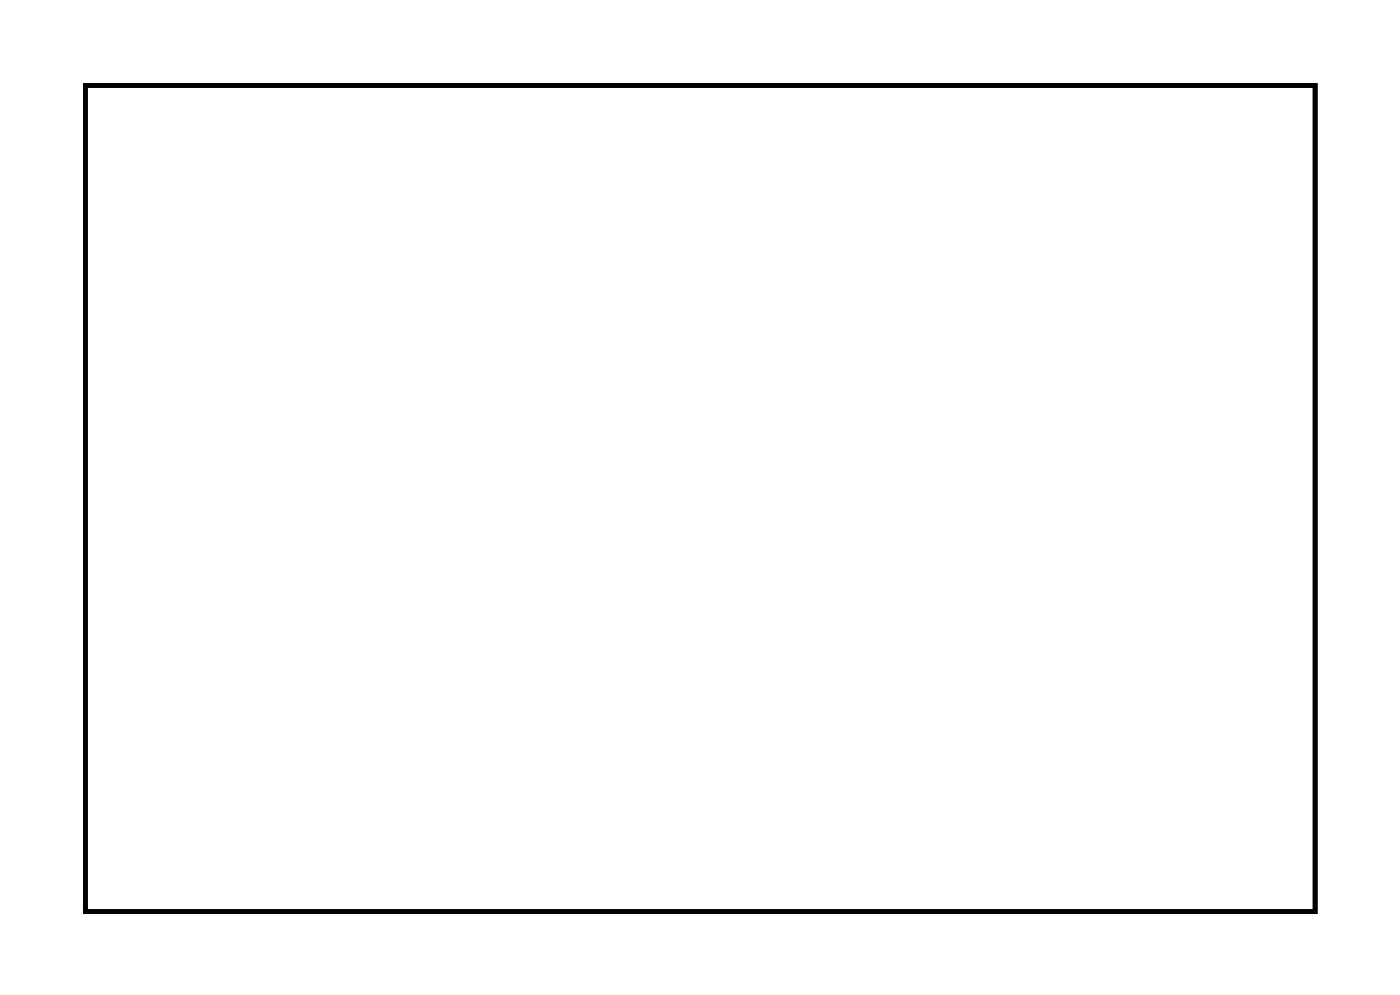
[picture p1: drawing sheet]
<svg xmlns="http://www.w3.org/2000/svg" width="60mm" height="42mm" viewBox="0 0 60 42" stroke-linecap="round" stroke-linejoin="round" font-family="sans-serif">
<path d="M3.6 3.6h52.4v35.2h-52.4z" fill="none" stroke="#000" stroke-width=".2"/>
<path d="M3.6 3.6h52.4v35.2h-52.4z" fill="none" stroke="#000" stroke-width=".04"/>
<circle cx="46.4" cy="28.7" r=".74" fill="#fff"/>
<circle cx="46.4" cy="28.7" r=".74" fill="none" stroke="#fff" stroke-width=".76" stroke-linecap="butt"/>
<circle cx="46.4" cy="31.2" r=".74" fill="#fff"/>
<circle cx="46.4" cy="31.2" r=".74" fill="none" stroke="#fff" stroke-width=".76" stroke-linecap="butt"/>
<circle cx="46.4" cy="33.7" r=".74" fill="#fff"/>
<circle cx="46.4" cy="33.7" r=".74" fill="none" stroke="#fff" stroke-width=".76" stroke-linecap="butt"/>
<circle cx="46.4" cy="28.7" r=".74" fill="#fff"/>
<circle cx="46.4" cy="28.7" r=".74" fill="none" stroke="#fff" stroke-width=".76" stroke-linecap="butt"/>
<circle cx="46.4" cy="31.2" r=".74" fill="#fff"/>
<circle cx="46.4" cy="31.2" r=".74" fill="none" stroke="#fff" stroke-width=".76" stroke-linecap="butt"/>
<circle cx="46.4" cy="33.7" r=".74" fill="#fff"/>
<circle cx="46.4" cy="33.7" r=".74" fill="none" stroke="#fff" stroke-width=".76" stroke-linecap="butt"/>
<circle cx="43.9" cy="33.7" r=".74" fill="#fff"/>
<circle cx="43.9" cy="33.7" r=".74" fill="none" stroke="#fff" stroke-width=".76" stroke-linecap="butt"/>
<circle cx="43.9" cy="31.2" r=".74" fill="#fff"/>
<circle cx="43.9" cy="31.2" r=".74" fill="none" stroke="#fff" stroke-width=".76" stroke-linecap="butt"/>
<circle cx="43.9" cy="28.7" r=".74" fill="#fff"/>
<circle cx="43.9" cy="28.7" r=".74" fill="none" stroke="#fff" stroke-width=".76" stroke-linecap="butt"/>
<circle cx="38.8" cy="13.4" r=".74" fill="#fff"/>
<circle cx="38.8" cy="13.4" r=".74" fill="none" stroke="#fff" stroke-width=".65" stroke-linecap="butt"/>
<circle cx="36.3" cy="13.4" r=".74" fill="#fff"/>
<circle cx="36.3" cy="13.4" r=".74" fill="none" stroke="#fff" stroke-width=".65" stroke-linecap="butt"/>
<circle cx="31.2" cy="13.4" r=".74" fill="#fff"/>
<circle cx="31.2" cy="13.4" r=".74" fill="none" stroke="#fff" stroke-width=".65" stroke-linecap="butt"/>
<circle cx="33.8" cy="28.7" r=".6" fill="#fff"/>
<circle cx="33.8" cy="28.7" r=".6" fill="none" stroke="#fff" stroke-width=".65" stroke-linecap="butt"/>
<path d="M33.2 28.1h1.2v1.2h-1.2z" fill="#fff"/>
<path d="M33.2 28.1h1.2v1.2h-1.2z" fill="none" stroke="#fff" stroke-width=".65" stroke-linecap="butt"/>
<circle cx="36.3" cy="28.7" r=".6" fill="#fff"/>
<circle cx="36.3" cy="28.7" r=".6" fill="none" stroke="#fff" stroke-width=".65" stroke-linecap="butt"/>
<circle cx="18.5" cy="10.9" r=".7" fill="#fff"/>
<circle cx="18.5" cy="10.9" r=".7" fill="none" stroke="#fff" stroke-width=".76" stroke-linecap="butt"/>
<circle cx="8.3" cy="10.9" r=".7" fill="#fff"/>
<circle cx="8.3" cy="10.9" r=".7" fill="none" stroke="#fff" stroke-width=".76" stroke-linecap="butt"/>
<circle cx="28.6" cy="28.7" r=".7" fill="#fff"/>
<circle cx="28.6" cy="28.7" r=".7" fill="none" stroke="#fff" stroke-width=".76" stroke-linecap="butt"/>
<circle cx="18.5" cy="28.7" r=".7" fill="#fff"/>
<circle cx="18.5" cy="28.7" r=".7" fill="none" stroke="#fff" stroke-width=".76" stroke-linecap="butt"/>
<circle cx="21.1" cy="10.9" r=".6" fill="#fff"/>
<circle cx="21.1" cy="10.9" r=".6" fill="none" stroke="#fff" stroke-width=".65" stroke-linecap="butt"/>
<path d="M20.5 10.3h1.2v1.2h-1.2z" fill="#fff"/>
<path d="M20.5 10.3h1.2v1.2h-1.2z" fill="none" stroke="#fff" stroke-width=".65" stroke-linecap="butt"/>
<circle cx="23.6" cy="10.9" r=".6" fill="#fff"/>
<circle cx="23.6" cy="10.9" r=".6" fill="none" stroke="#fff" stroke-width=".65" stroke-linecap="butt"/>
</svg>
